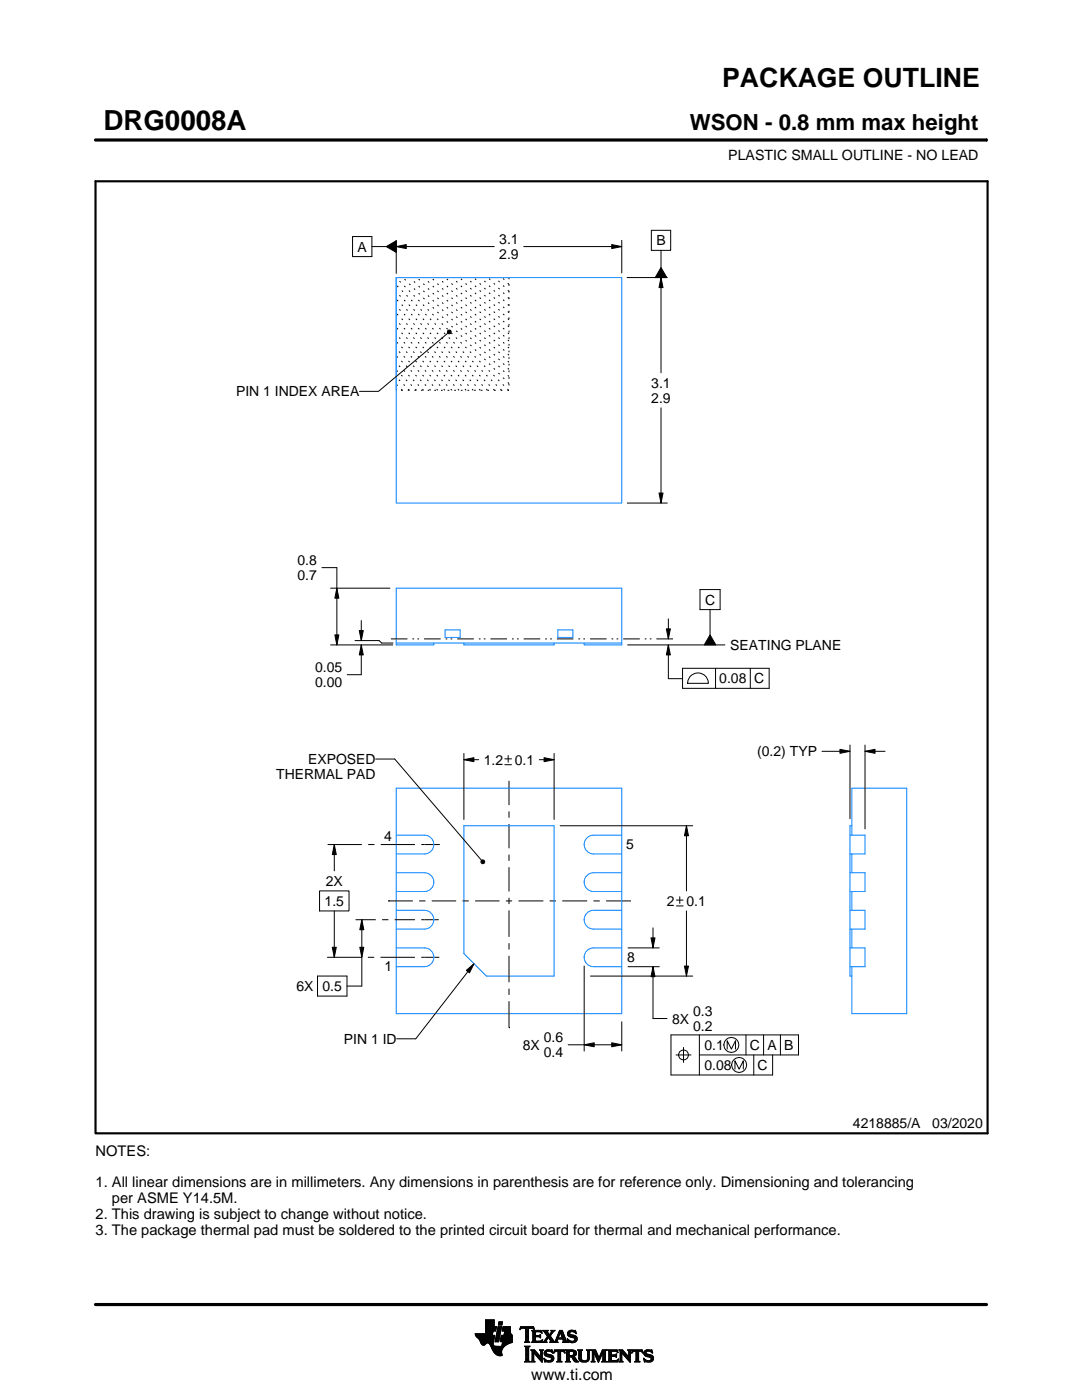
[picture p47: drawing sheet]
<svg xmlns="http://www.w3.org/2000/svg" width="216mm" height="279mm" viewBox="0 0 216 279" stroke-linecap="round" stroke-linejoin="round" font-family="sans-serif">
<defs><g id="words">
<text font-size="5.5" x="20.6" y="26">DRG0008A</text>
<text font-size="5.3" x="144.1" y="17.4">PACKAGE OUTLINE</text>
<text font-size="4.4" x="137.7" y="26">WSON - 0.8 mm max height</text>
<text font-size="3.2" x="106" y="275.3">www.ti.com</text>
<g font-size="2.9">
<text x="19.1" y="230.7">NOTES:</text>
<text x="19.1" y="237">1. All linear dimensions are in millimeters. Any dimensions in parenthesis are for reference only. Dimensioning and tolerancing</text>
<text x="19.1" y="243.3">2. This drawing is subject to change without notice.</text>
<text x="22.3" y="240.1">per ASME Y14.5M.</text>
<text x="19.1" y="246.4">3. The package thermal pad must be soldered to the printed circuit board for thermal and mechanical performance.</text>
</g>
<g font-size="2.8">
<text x="145.3" y="32">PLASTIC SMALL OUTLINE - NO LEAD</text>
<text x="71.3" y="50.2">A</text>
<text x="99.6" y="48.7">3.1</text>
<text x="99.6" y="51.7">2.9</text>
<text x="131" y="49">B</text>
<text x="130" y="77.4">3.1</text>
<text x="47.1" y="79.1">PIN 1 INDEX AREA</text>
<text x="130" y="80.4">2.9</text>
<text x="59.4" y="112.8">0.8</text>
<text x="59.4" y="115.8">0.7</text>
<text x="140.7" y="120.7">C</text>
<text x="145.7" y="129.7">SEATING PLANE</text>
<text x="62.9" y="134.2">0.05</text>
<text x="62.9" y="137.2">0.00</text>
<text x="143.5" y="136.4">0.08 C</text>
<text x="55.1" y="155.5">THERMAL PAD</text>
<text x="61.5" y="152.5">EXPOSED</text>
<text x="96.5" y="152.6">1.2</text>
<text x="102.7" y="152.6">0.1</text>
<text x="151.1" y="150.9">(0.2) TYP</text>
<text x="76.6" y="167.8">4</text>
<text x="124.9" y="169.5">5</text>
<text x="65" y="176.8">2X</text>
<text x="64.8" y="180.8">1.5</text>
<text x="133.1" y="180.8">2</text>
<text x="137" y="180.8">0.1</text>
<text x="59.2" y="197.8">6X 0.5</text>
<text x="76.7" y="193.7">1</text>
<text x="125.1" y="192">8</text>
<text x="138.3" y="202.8">0.3</text>
<text x="68.6" y="208.3">PIN 1 ID</text>
<text x="104.3" y="209.5">8X</text>
<text x="108.5" y="208">0.6</text>
<text x="134.1" y="204.3">8X</text>
<text x="138.3" y="205.8">0.2</text>
<text x="140.6" y="209.5">0.1</text>
<text x="149.6" y="209.5">C A B</text>
<text x="108.5" y="211">0.4</text>
<text x="140.6" y="213.5">0.08</text>
<text x="151.2" y="213.5">C</text>
<text x="170.2" y="225.2">4218885/A</text>
<text x="186" y="225.2">03/2020</text>
</g>
<text font-size=".3" x="106.9" y="28">SCALE 5.000</text>
</g></defs>
<g fill="none" stroke="#0080ff" stroke-width=".2">
<path d="M79.1 55.4h22.5M79.1 55.4h45v45h-45zM79.1 55.4v22.5M79.1 128.3h45M86.6 128.3v.4h-7.5v-11.3h45v11.3h-7.5v-.4M88.8 125.7h3v1.5h-3zM92.6 128.3v.4h18v-.4M111.3 125.7h3v1.5h-3zM79.1 157.3h45v45h-45zM79.1 166.7h5.6a1.88 1.88 0 0 1 1.9 1.8 1.88 1.88 0 0 1-1.9 1.9h-5.6M79.1 174.2h5.6a1.88 1.88 0 0 1 1.9 1.8 1.88 1.88 0 0 1-1.9 1.9h-5.6M92.6 164.8h18v30h-13.5l-4.5-4.5z"/>
<path d="M124.1 166.7h-5.7a1.88 1.88 0 0 0-1.8 1.8 1.88 1.88 0 0 0 1.8 1.9h5.7M124.1 174.2h-5.7a1.88 1.88 0 0 0-1.8 1.8 1.88 1.88 0 0 0 1.8 1.9h5.7M169.6 174.2h3v3.7h-3M169.6 166.7h3v3.7h-3M170 166.7v-9.4h10.9v45h-10.9v-9.4M170 164.8h-.4v30h.4M170 170.4v3.8M170 177.9v3.8M79.1 181.7h5.6a1.88 1.88 0 0 1 1.9 1.8 1.88 1.88 0 0 1-1.9 1.9h-5.6M79.1 189.2h5.6a1.88 1.88 0 0 1 1.9 1.8 1.88 1.88 0 0 1-1.9 1.9h-5.6M124.1 181.7h-5.7a1.88 1.88 0 0 0-1.8 1.8 1.88 1.88 0 0 0 1.8 1.9h5.7M124.1 189.2h-5.7a1.88 1.88 0 0 0-1.8 1.8 1.88 1.88 0 0 0 1.8 1.9h5.7"/>
<path d="M169.6 189.2h3v3.7h-3M169.6 181.7h3v3.7h-3M170 185.4v3.8"/>
</g>
<g fill="none" stroke="#000" stroke-width=".2" stroke-dasharray=".3 1" stroke-linecap="butt">
<path d="M101.6 55.4v22.5M101.6 59.6l-4.2-4.2M101.6 58.2l-2.8-2.8M101.6 56.7l-1.4-1.3M80.3 77.9l-1.2-1.2M81.7 77.9l-2.6-2.6M83.1 77.9l-4-4.1M84.5 77.9l-5.4-5.5M85.9 77.9l-6.8-6.9M87.4 77.9l-8.3-8.3M88.8 77.9l-9.7-9.7M90.2 77.9l-11.1-11.1"/>
<path d="M91.6 77.9l-12.5-12.5M93 77.9l-13.9-14M94.4 77.9l-15.3-15.4M95.8 77.9l-16.7-16.8M97.3 77.9l-18.2-18.2M98.7 77.9l-19.6-19.6M100.1 77.9l-21-21M101.5 77.9l-22.4-22.4M101.6 76.5l-21.2-21.1M101.6 75.1l-19.8-19.7M101.6 73.7l-18.4-18.3M101.6 72.3l-16.9-16.9"/>
<path d="M101.6 70.9l-15.5-15.5M101.6 69.5l-14.1-14.1M101.6 68.1l-12.7-12.7M101.6 66.6l-11.3-11.2M101.6 65.2l-9.9-9.8M101.6 63.8l-8.5-8.4M101.6 62.4l-7-7M101.6 61l-5.6-5.6M101.6 77.9h-22.5"/>
</g>
<g fill="none" stroke="#000" stroke-width=".2">
<path d="M19.1 27.9h177.7M196.8 27.7v.5M70.3 47.2h3.9v4h-3.9zM74.2 49.2h2.9M77.1 49.2l2-1.1v2.3zM79.1 49.2l2-.4v.8zM79.1 48v6.6M79.1 49.2h19.5M104.5 49.2h19.6M122.1 48.8l2 .4-2 .4zM124.1 48v6.5M125.1 55.4h8"/>
<path d="M130 46h3.8v4h-3.8zM131.9 55.4l.4 2h-.8zM131.9 50v3.4M131.9 55.4v19M131.9 53.4l1.2 2h-2.4zM89.3 66.1l.3-.2h.3l.2 .3-.2 .4h-.3l-.3-.2zM89.3 66.5l-13.8 11.6h-3.8M131.5 98.4h.8l-.4 2zM131.9 81.4v19M64.2 113.3h3v15.4M66 117.4h11.8M67.2 117.4l.4 2h-.8z"/>
<path d="M125.2 100.4h7.9M139.7 117.7h4v4h-4zM66 128.7h12.4M66.8 126.7h.8l-.4 2zM70.8 127.8h4.9l.5 .5h2.2M71.7 125.8h.8l-.4 2zM72.1 128.7l.4 2h-.8zM72.1 123.8v4M72.1 128.7v6h-2.8M125.2 128.7h19.4M133 125.5h.8l-.4 2zM133.4 128.7l.4 2h-.8z"/>
<path d="M133.4 128.7v6.7h2.8M133.4 123.5v4M136.2 133.4h17.3v4h-17.3zM137.6 135.1a2.08 2.08 0 0 1 2.3-.7 2.08 2.08 0 0 1 1.5 2h-4.2l.1-.6zM141.7 121.7v5M141.7 126.7l1.1 2h-2.3zM142.8 133.4v4M149.7 133.4v4M75 151.5h3.8l17.3 20.2M92.6 151.6l2-.4v.8zM92.6 150.4v13.1M92.6 151.6h2.9"/>
<path d="M100.7 151.4h1.4M100.7 152.6h1.4M101.4 150.8v1.3M101.6 155.8v4.9M107.6 151.6h3M108.6 151.2l2 .4-2 .4zM110.6 150.4v13.1M164 149.9h5.6M167.6 149.5l2 .4-2 .4zM169.6 148.7v14.7M172.6 149.9l2-.4v.8zM172.6 148.7v16.7"/>
<path d="M172.6 149.9h4M63.8 177.8h5.8v4h-5.8zM65.4 168.5h6.8M66.7 168.5l.4 2h-.8zM66.7 168.5v5.3M73.5 168.5h1.2M76 168.5h6.8M77.5 179.8h.1M77.5 179.8h4.9M83.6 179.8h1.3M84.1 168.5h3.7M86.2 179.8h4.8"/>
<path d="M92.3 179.8h1.2M94.8 179.8h4.9M96 171.8l.3-.2 .3 .1 .1 .3-.1 .3-.3 .1-.3-.2zM100.9 179.8h1.3M101.6 161.9v1.3M101.6 164.4v4.9M101.6 170.6v1.2M101.6 173.1v4.8M101.6 179.2v1.2M103.5 179.8h4.9M109.7 179.8h1.2M111.8 164.8h26.4"/>
<path d="M112.2 179.8h5M118.4 179.8h1.3M120.9 179.8h5M135 179.6h1.3M135.6 179v1.3M137 164.8l.4 2h-.8zM137 164.8v13M63.4 194.8h5.8v4h-5.8zM65.3 191h6.9M66.3 189h.8l-.4 2zM66.7 181.8v9.2M70.9 183.5h4.1"/>
<path d="M71.8 189h.8l-.4 2zM72.2 183.5l.4 2h-.8zM72.2 183.5v13.3h-3M73.4 191h1.3M75.9 191h6.9M76.2 183.5h1.3M78.8 183.5h4M84.1 191h3.6M84.1 183.5h3.5M93 193.7l1.6-1.4-.9 1.8zM94.6 192.3l-11.6 15h-3.8M101.6 181.7v5.3"/>
<path d="M101.6 188.2v1.3M101.6 190.8v5.2M101.6 197.3v1.3M101.6 199.8v5.3M116.6 192.8v17M117.8 194.8h20.4M125.3 192.9h6.2M125.3 189.2h6.2M129.9 187.2h.8l-.4 2zM130.3 192.9l.4 2h-.8zM130.3 192.9v10.4h2.8M130.3 185.2v4"/>
<path d="M135 180.8h1.3M136.6 192.8h.8l-.4 2zM137 181.8v13M101.6 205.1h.1M113.4 208.5h10.7M116.6 208.5l2-.4v.8zM122.1 208.1l2 .4-2 .4zM124.1 203.9v5.9M134.9 210.5h3M136.4 209v3M139.6 210.5h19.7v-4h-25.4v8h20.3v-4M139.6 206.5v8"/>
<path d="M145.1 209.4v-1.7l.8 1.7 .9-1.7v1.7M146.7 213.4v-1.7l.8 1.7 .8-1.7v1.7M148.8 206.5v4M150.4 210.5v4M152.4 206.5v4M155.7 206.5v4M94.8 266.2h3.5M94.8 266.3h3.5M94.9 266.4h3.3M94.9 266.5h3.8l-.2 1.2M94.9 266.5h3.8M95 266.6h3.7"/>
<path d="M95 266.7h3.7M95.1 266.8h3.6M95.2 266.9h3.4M95.3 267h3.3M95.4 267.1h3.2M95.5 267.2h3.1M95.6 267.3h3M95.7 267.4h2.8M95.7 267.5h2.8M95.8 267.6h2.7M95.8 267.7h2.7M95.9 267.8h2.6"/>
<path d="M95.9 267.9h2.5M95.9 268h2.5M96 268h1.1M96 268.1h1M96.1 268.2h.8M96.1 268.3h.7M96.2 268.4h.6M96.3 268.4h.4M96.9 266.1h1.4M96.9 266h1.4M96.9 265.9h1.4M96.9 265.8h1.5"/>
<path d="M96.9 265.7h1.5M96.9 264.7l2.2 .1-.2 .9h-.5l-.2 .8M96.9 265.6h2M96.9 265.5h2M96.9 265.4h2M96.9 265.3h2.1M96.9 265.2h2.1M96.9 265.1h2.1M96.9 265h2.1M96.9 264.9h2.1M96.9 264.8h2.2M96.9 264.6h1.7"/>
<path d="M96.9 264.5h1.7M96.9 264.4h1.7M96.9 264.3h1.7M96.9 264.2h1.7M96.9 264.1h1.7M96.9 264h1.7M96.9 263.9h1.7M96.9 263.8h1.7M96.9 263.7h1.7M96.9 263.6h1.7M96.9 263.5h1.7M96.9 263.4h1.7"/>
<path d="M97.5 268h.9M97.6 268.1h.8M97.7 268.2h.7M97.7 268.3h.7M97.8 268.4h.6M97.9 268.5h.6M97.9 268.6h.7M98 268.7h1.1M98 268.8h2.6M98 268.8h2.5M98.1 268.9h2.3M98.1 269h2.3"/>
<path d="M98.1 269.1h2.2M98.2 269.2h2.1M98.2 269.2h2M98.2 269.3h2M98.3 269.4h1.9M98.3 269.5h1.8M98.4 269.6h1.7M98.4 268v.4l.3 .2 2 .1M98.5 269.7h1.6M98.5 267.7l-.1 .3M98.5 269.8h1.6M98.6 269.9h1.5"/>
<path d="M98.6 264.8v-1.4h-1.7v2.8h-2.1l.1 .3 .8 .9 .6 1h.4l.5-.4 .4 .1 1 1.8 .8 .6h.8l-.1-1.1 .8-.9M98.6 270h1.5M98.7 270h1.4M98.8 270.1h1.3M98.8 267.7h.7M98.8 267.6h.7M98.8 267.5h.7M98.9 270.2h1.2M98.9 267.4h.7M98.9 267.3h.7M98.9 267.2h.7M98.9 267.1h.7"/>
<path d="M98.9 267h.7M98.9 270.3h1.3M99 266.9h.6M99 266.9h.7M99 266.8h.7M99 266.7h.7M99 266.6h.7M99 266.5h.7M99.1 270.4h1.1M99.1 266.4h.7M99.1 266.3h.7M99.1 266.2h.7"/>
<path d="M99.1 266.1h.7M99.1 266h.7M99.2 265.9h.7M99.2 265.8h.7M99.2 270.4h1M99.2 265.7h.7M99.2 265.6h.7M99.2 265.5h.7M99.3 265.4h.6M99.3 265.4h.7M99.3 265.3h.7M99.3 265.2h.7"/>
<path d="M99.3 265.1h.7M99.3 265h.7M99.4 270.5h.8M99.4 264.9h.7M99.4 264.8h.7M99.4 264.8h.7l-.6 3h-.7zM99.4 264.5l.2-.7h.7l-.2 .7h-.7M99.5 264.4h.6M99.5 264.3h.7M99.5 264.2h.7M99.5 264.1h.7M99.5 264h.7"/>
<path d="M99.5 263.9h.7M99.6 263.8h.7M99.8 270.6h.1M99.8 267.7h2.4M99.8 267.6h2.4M99.8 267.5h2.4M99.9 267.4h2.3M99.9 267.3h2.3M99.9 267.2h2.3M99.9 267.1h2.3M99.9 267h2.3M99.9 266.9h2.3"/>
<path d="M100 266.9h2.2M100 266.8h2.2M100 266.7h2.2M100 266.6h2.2M100 266.5h2.2M100.1 268.6h.7M100.2 268.5h.7M100.2 268.4h.8M100.2 268.4h.9M100.2 268.3h1M100.2 268.2h1.2M100.2 265.6h1.6"/>
<path d="M100.2 268.1h1.4M100.2 265.5h1.6M100.2 268h1.6M100.3 265.4h1.5M100.3 268h1.7M100.3 267.9h1.9M100.3 265.3h1.5M100.3 267.8h1.9M100.3 265.2h1.5M100.3 265.1h1.5M100.3 265h1.5M100.4 264.9h1.4"/>
<path d="M100.4 264.8h1.4M100.6 266.5l.1-.8h-.5l.2-.9h1.4l.1 1.1 .3 .6v1.4l-1.3 .6M100.6 266.4h1.5M100.6 266.3h1.4M100.6 266.2h1.4M100.6 266.1h1.3M100.7 266h1.2M100.7 265.9h1.2M100.7 265.8h1.1M100.7 265.7h1.1M102.2 266.5h-2.2l-.2 1.1 .1 .2h.4l-.2 .9M103.7 265.3h.1"/>
<path d="M103.8 265.2h.2M103.8 265h2.8M103.8 264.9h2.7M103.9 264.8h2.6M104.7 267.8h1M104.7 271.8h1.1M104.7 268.7h1M104.8 267.7h.7M104.8 271.7h.8M104.9 265.2h.6M104.9 268.9h.6M104.9 267.6h.6"/>
<path d="M104.9 267.5l-.2 .3M104.9 267.5h.6M104.9 267.4h.6M104.9 267.3h.6M104.9 267.2h.6M104.9 267.1h.6M104.9 267h.6M104.9 266.8h.6M104.9 266.7h.6M104.9 266.6h.6M104.9 266.5h.6M104.9 266.4h.6"/>
<path d="M104.9 266.3h.6M104.9 266.2h.6M104.9 266.1h.6M104.9 265.9h.6M104.9 265.8h.6M104.9 265.7h.6M104.9 265.6h.6M104.9 265.5h.6M104.9 265.4h.6M104.9 265.3h.6M104.9 271.5h.6M104.9 269h.6"/>
<path d="M104.9 271.4h.6M104.9 271.4v-2.4l-.2-.4h1.1l-.3 .4v2.4M104.9 271.4l-.2 .4h1.1l-.3-.4M104.9 271.3h.6M104.9 271.2h.6M104.9 271.1h.6M104.9 271h.6M104.9 270.9h.6M104.9 270.8h.6M104.9 270.6h.6M104.9 270.5h.6M104.9 270.4h.6"/>
<path d="M104.9 270.3h.6M104.9 270.2h.6M104.9 270.1h.6M104.9 270h.6M104.9 269.9h.6M104.9 269.8h.6M104.9 269.6h.6M104.9 269.5h.6M104.9 269.4h.6M104.9 269.3h.6M104.9 269.2h.6M104.9 269.1h.6"/>
<path d="M105.5 267.5l.2 .3M105.5 267.5v-2.3l.7-.1 .4 .3-.1-.6h-2.6l-.1 .6 .4-.3 .7 .1v2.3M105.7 267.8h-1M105.9 271.8h.8M105.9 269.4h.8M106.1 269.5h.7M106.1 267.8h2M106.1 271.7h.5M106.2 269.6h.7M106.2 271.5h.3M106.2 265.6h1.8M106.2 269.8h.8"/>
<path d="M106.2 271.4h.3M106.2 271.4l-.3 .4h.8l-.2-.4M106.2 271.3h.3M106.2 271.2h.3M106.2 271.1h.3M106.2 271h.3M106.2 270.9h.3M106.2 270.8h.3M106.2 270.6h.3M106.2 270.5h.3M106.2 270.4h.3M106.2 270.3h.3"/>
<path d="M106.2 270.2h.3M106.2 270.1h.3M106.2 270h1M106.2 269.9h.9M106.2 269.8v1.6M106.2 269.8l-.3-.4h.8l1.2 1.4M106.3 267.7h1.8M106.3 265.7h1.8M106.3 267.6h.6M106.3 265.8h.6M106.3 267.5l-.2 .3M106.3 267.5h.5"/>
<path d="M106.3 267.4h.5M106.3 267.3h.5M106.3 267.2h.5M106.3 267.1h.5M106.3 267h.5M106.3 266.8h.5M106.3 266.7h1.6M106.3 266.6h1.6M106.3 266.5h.5M106.3 266.4h.5M106.3 266.3h.5M106.3 266.2h.5"/>
<path d="M106.3 266.1h.5M106.3 265.9h.5M106.4 265.2h.2M106.5 270h.1M106.5 270v1.4M106.5 265.3h.1M106.6 270.1h.7M106.7 270.2h.7M106.8 270.3h.7M106.8 265.9l.2-.1h.6l.6 .2-.2-.5h-1.9l.2 .3v1.7M106.8 265.9v.6h.8l.3-.2v.7M106.9 270.4h.7"/>
<path d="M107 270.5h.7M107.1 270.6h.7M107.2 270.8h1M107.3 270.9h.9M107.4 271h.8M107.5 271.1h.7M107.6 271.2h.6M107.6 266.5h.3M107.7 271.3h.5M107.7 269.4h.7M107.7 266.8h.2M107.7 267.6h.5"/>
<path d="M107.8 266.4h.1M107.8 271.4h.4M107.8 267h.1M107.8 265.8h.3M107.8 269.5h.5M107.9 271.5h.3M107.9 269.6h.3M107.9 267l-.3-.2h-.8l.1 .8h.9l.5-.2M107.9 269.8h.3M107.9 270.6h.3M107.9 270.5h.3M107.9 270.4h.3"/>
<path d="M107.9 270.3h.3M107.9 270.2h.3M107.9 270.1h.3M107.9 270h.3M107.9 269.9h.3M107.9 269.8v1M107.9 269.8l-.2-.4h.7l-.2 .4M108 271.7h.2M108 265.9h.1M108 267.5h.2M108.1 271.8h.1M108.1 266.1h.1"/>
<path d="M108.2 267.4h.1M108.2 269.8v2.1l-1.7-1.9M108.2 267.8h.9M108.3 267.4l-.2 .5-2-.1M108.3 265.6h1M108.5 267.7h.5M108.5 271.1l.8 .4h.5l.2-.2-.1-.3-1-.4-.3-.3 .1-.7 .8-.2 .5 .1 .2-.1 .1 .6-.9-.3-.3 .1-.1 .3 1.3 .4 .2 .6M108.5 271.1h.1M108.5 265.7h.7M108.5 271.2h.2M108.6 271.3h.2M108.6 270.1h.4"/>
<path d="M108.6 270h.4M108.6 270.2h.6M108.6 267.6h.4M108.6 271.4h.4M108.6 269.9h.4M108.6 270.3h1M108.6 265.8h.7M108.6 271.5h.8M108.6 269.8h.5M108.7 271.7h1.5M108.7 270.4h1.3M108.7 267.5h.3"/>
<path d="M108.7 271.8h.1M108.7 265.9h.6M108.7 269.6h1.5M108.8 267.4h.3M108.8 270.5h1.5M108.8 266.1h.6M108.8 269.5h1.4M108.8 267.3h.4M108.9 266.2h.6M108.9 267.2h.4M108.9 266.3h.6M108.9 270.6h1.5"/>
<path d="M109 267.1h.3M109 266.4h1M109.1 271.8h.9M109.1 269.4h.7M109.1 267h.9M109.1 266.5h.8M109.1 267.8h-.9M109.2 266.8h.8M109.2 266.6h.6M109.2 266.7h.7M109.2 266.7l-.6 .9-.4 .2M109.3 270.8h1.1"/>
<path d="M109.5 267.1h.6M109.6 267.2h.6M109.7 271.5h.7M109.7 267.3h.6M109.7 267.8l.2-.1-.5-.8-.4 .8 .1 .1M109.7 267.8h1.6M109.7 266.3h.4M109.7 267.4h.6M109.8 270.9h.7M109.8 266.2h.3M109.8 266.6l.9 1.2 1-2.3h.5l.8 2.1 .3 .2M109.8 267.5h.6"/>
<path d="M109.9 266.1h.3M109.9 269.8h.4M109.9 267.6h.6M109.9 267.7h.7M109.9 271.4h.5M109.9 265.9h.4M110 271h.5M110 265.6h.7M110 265.9l-.4 .5-.4-.6 .2-.3h-1.1l.9 1.2M110 265.9l.1-.2-.2-.2h.8l-.9 1.1M110 271.3h.5M110 265.8h.4"/>
<path d="M110 271.1h.5M110 271.2h.5M110.1 269.4h.1M110.1 265.7h.4M110.1 269.9h.2M110.2 270h.1M110.5 270h.1M110.5 269.9h.2M110.5 271.1l-.3 .6-.7 .2-.6-.2-.2 .1-.2-.7M110.5 269.8h.3M110.6 269.6h2.1M110.6 269.5h2"/>
<path d="M110.6 269.4h2M110.7 267.7h.5M110.8 267.6h.4M110.9 267.5h.3M110.9 267.4h.3M111 267.3h.3M111 267.2h1.8M111 267.1h1.8M111.1 267h.3M111.1 271.8h1M111.1 266.8h.4M111.2 266.7h.3"/>
<path d="M111.2 267.5l.1-.2h1l.1 .2M111.2 267.5v.3h.1M111.2 266.6h.3M111.3 266.5h.3M111.3 271.7h.6M111.3 266.4h.3M111.3 271.5h.6M111.3 267.8h-1.6M111.3 269.8h.6M111.4 266.3h.3M111.4 271.4h.5M111.4 271.4l-.1-1.7h-.4l-.4 .4 .2-.7h1.9l.1 .7-.4-.4h-.4v1.7"/>
<path d="M111.4 270.5h.5M111.4 270.4h.5M111.4 270.3h.5M111.4 270.2h.5M111.4 270.1h.5M111.4 270h.5M111.4 269.9h.5M111.4 271.4l-.3 .4h1l-.2-.4M111.4 271.3h.5M111.4 271.2h.5M111.4 271.1h.5M111.4 271h.5"/>
<path d="M111.4 270.9h.5M111.4 270.8h.5M111.4 270.6h.5M111.4 266.2h.3M111.4 266.1h.4M111.5 265.9h.9M111.5 265.8h.8M111.6 265.7h.7M111.6 265.6h.6M111.8 265.9l.4 1.1h-.8zM111.9 266.1h.5M111.9 266.2h.5"/>
<path d="M111.9 266.3h.6M112 266.4h.5M112 266.5h.6M112.1 266.6h.5M112.1 266.7h.6M112.1 266.8h.6M112.2 267h.5M112.2 267.8h1.1M112.3 267.3h.6M112.3 267.4h.6M112.4 267.5h.6M112.4 267.5v.3h-.2"/>
<path d="M112.4 269.8h.3M112.4 267.6h.6M112.4 267.7h.7M112.6 269.9h.1M112.6 270h.2M112.8 271.8h1M112.8 269.4h1.6M113 269.5h1.7M113 271.7h.7M113 269.6h1.9M113 271.5h.6M113 269.8h.6"/>
<path d="M113 271.4h.6M113 271.4l-.2 .4h1l-.2-.4M113 271.3h.6M113 271.2h.6M113 271.1h.6M113 271h.6M113 270.9h.6M113 270.8h1.5M113 270.6h1.6M113 270.5h1.8M113 270.4h.6M113 270.3h.6"/>
<path d="M113 270.2h.6M113 270.1h.6M113 270h.6M113 269.9h.6M113 269.8v1.6M113 269.8l-.2-.4h1.5l.5 .2 .2 .3v.4l-.2 .3-.4 .1M113.2 267.3h.2M113.2 267.4h.3M113.2 266.2h.5M113.2 266.3h.6M113.2 266.1h.5M113.3 267.5h.3"/>
<path d="M113.3 267.8h-1.1M113.3 266.4h.9M113.3 265.9h.4M113.3 267.6h.6M113.3 266.5h1.3M113.3 267.7h1.6M113.3 265.8h.5M113.3 267.8h.2M113.4 266.6h1.5M113.4 265.7h1.5M113.4 265.7l.5-.2 .7 .1 .2-.1 .1 .7-.7-.4h-.4l-.1 .3 .1 .2 .9 .2 .4 .3 .1 .5-.3 .5-.6 .2-.7-.2-.2 .1-.2-.7 .9 .5 .4-.1 .2-.3-.1-.3-1.2-.4-.2-.5zM113.5 266.7h1.5"/>
<path d="M113.5 265.6h1.4M113.6 271.4v-.6h.4l.7 .9 .8 .1M113.6 269.9l.1-.2 .7 .2v.4l-.4 .2M113.6 269.9v.6M113.7 267.8h1.1M113.8 266.8h1.3M113.8 265.5h.6M114 268h.4M114.1 270.9h.6M114.2 271h.6M114.2 271.1h.7M114.3 271.2h.6"/>
<path d="M114.3 267h.8M114.3 269.8h.7M114.3 270.4h.6M114.4 271.3h.6M114.4 270.7l1.1 1.1M114.4 270.7h.1M114.4 271.4h.7M114.4 269.9h.6M114.4 270.3h.6M114.5 267.6h.5M114.5 270.2h.5M114.5 270h.5"/>
<path d="M114.5 265.8h.4M114.5 270.1h.5M114.5 271.5h.7M114.6 271.7h.7M114.6 267.1h.6M114.6 267.5h.5M114.7 267.2h.5M114.7 267.4h.5M114.7 265.9h.3M114.7 267.3h.5M114.7 271.8h.8M114.8 266.1h.2"/>
<path d="M114.9 266.2h.1M115.3 269.4h.9M115.4 269.5h.7M115.5 269.6h.5M115.5 269.8h.5M115.5 269.8v1.4l.4 .5 .6 .2 .6-.1 .4-.3 .1-.5M115.5 271h.5M115.5 270.9h.5M115.5 270.8h.5M115.5 270.6h.5M115.5 270.5h.5M115.5 270.4h.5"/>
<path d="M115.5 270.3h.5M115.5 270.2h.5M115.5 270.1h.5M115.5 270h.5M115.5 269.9h.5M115.5 269.8l-.2-.4h.9l-.2 .4M115.5 271.1h.5M115.5 271.2h.5M115.5 271.3h.6M115.6 271.4h.6M115.7 271.5h.8M115.8 271.7h1.5"/>
<path d="M116 271l.2 .4 .4 .2 .5-.2 .2-.4M116 269.8v1.2M116 271.8h1.1M116.8 271.5h.6M117 269.4h.8M117.1 271.4h.4M117.2 269.5h.5M117.2 271.3h.4M117.2 269.6h.4M117.2 271.2h.4M117.2 271.1h.4M117.3 269.8h.3"/>
<path d="M117.3 271h.3M117.3 270.9h.3M117.3 270.8h.3M117.3 270.6h.3M117.3 270.5h.3M117.3 270.4h.3M117.3 270.3h.3M117.3 270.2h.3M117.3 270.1h.3M117.3 270h.3M117.3 269.9h.3M117.6 269.8l.2-.4h-.8l.2 .3 .1 1.3"/>
<path d="M117.6 269.8v1.2M118 271.8h.7M118 269.4h.8M118.1 269.5h.8M118.1 271.7h.5M118.2 269.6h.7M118.2 271.5h.3M118.2 269.8h.8M118.2 271.4h.3M118.2 269.8l-.2-.4h.8l.7 1.6 .7-1.6h.9l-.3 .4M118.2 271.4l-.2 .4h.7l-.2-.4M118.2 271.3h.3"/>
<path d="M118.2 271.2h.3M118.2 271.1h.3M118.2 271h.3M118.2 270.9h.3M118.2 270.8h.3M118.2 270.6h.3M118.2 270.5h.3M118.2 270.4h.3M118.2 270.3h.3M118.2 270.2h.3M118.2 270.1h.3M118.2 270h.9"/>
<path d="M118.2 269.9h.8M118.2 269.8v1.6M118.6 270.1h.5M118.6 270.2h.6M118.7 270.3h.5M118.7 270.4h.6M118.8 270.5h.5M118.8 270.6h.6M118.9 270.8h.5M118.9 270.9h.6M119 271h.8M119 271.1h.8"/>
<path d="M119.1 271.2h.6M119.1 271.3h.6M119.2 271.4h.4M119.2 271.5h.4M119.3 271.7h.2M119.3 271.8h.2M119.6 270.9h.3M119.6 270.8h.3M119.7 270.6h.3M119.7 270.5h.3M119.8 270.4h.3M119.8 270.3h.3"/>
<path d="M119.9 270.2h.3M119.9 270.1h.3M120 270h.8M120 269.9h.8M120 269.8h.8M120.1 271.8h1M120.1 269.6h.7M120.1 269.5h.8M120.2 269.4h.9M120.2 271.7h.7M120.3 271.5h.5M120.3 271.4h.5"/>
<path d="M120.3 271.4l-.2 .4h1l-.3-.4M120.3 271.4v-1.5l-.9 2-.9-2v1.5M120.3 271.3h.5M120.3 271.2h.5M120.3 271.1h.5M120.3 271h.5M120.3 270.9h.5M120.3 270.8h.5M120.3 270.6h.5M120.3 270.5h.5M120.3 270.4h.5M120.3 270.3h.5"/>
<path d="M120.3 270.2h.5M120.3 270.1h.5M120.8 269.8v1.6M121.2 271.8h2M121.2 269.4h1.9M121.4 269.5h1.8M121.4 271.7h1.9M121.5 269.6h1.7M121.5 271.5h1.8M121.5 269.8h.5M121.5 271.4h.5M121.5 269.8l-.3-.4h1.9l.2 .6"/>
<path d="M121.5 269.9h.5M121.5 269.8v1.6M121.5 271.3h.5M121.5 271.2h.5M121.5 271.1h.5M121.5 271h.5M121.5 270.9h.5M121.5 270.8h.5M121.5 270.6h1.5M121.5 270.5h1.5M121.5 270.4h1.5M121.5 270.3h.5"/>
<path d="M121.5 270.2h.5M121.5 270.1h.5M121.5 270h.5M122.6 270.4l.4-.2v.7l-.2-.2h-.8v.8h.2M122.9 270.8h.1M122.9 270.3h.1M123 269.8h.3M123.1 271.4h.3M123.2 269.9h.1M123.3 270h.1M123.3 270l-.4-.3h-.8l-.1 .7M123.3 271.3h.1"/>
<path d="M123.4 271.2h.1M123.4 271.2l-.2 .6h-2l.3-.4M123.4 271.2l-.3 .3h-.4M123.5 271.8h.8M123.5 269.4h.7M123.6 269.5h.7M123.7 271.7h.5M123.7 269.6h.7M123.7 271.5h.4M123.7 269.8h.8M123.7 271.4h.4M123.7 271.4l-.2 .4h.8l-.2-.4"/>
<path d="M123.7 271.3h.4M123.7 271.2h.4M123.7 271.1h.4M123.7 271h.4M123.7 270.9h.4M123.7 270.8h.4M123.7 270.6h.4M123.7 270.5h.4M123.7 270.4h.4M123.7 270.3h.4M123.7 270.2h.4M123.7 270.1h.4"/>
<path d="M123.7 270h1M123.7 269.9h.9M123.7 269.8v1.6M123.7 269.8l-.2-.4h.7l1.2 1.4 .1-1M124.1 270v1.4M124.1 270h.1M124.2 270.1h.6M124.2 270.2h.7M124.3 270.3h.7M124.4 270.4h.7M124.5 270.5h.7M124.6 270.6h.7"/>
<path d="M124.7 270.8h1.1M124.8 270.9h1M124.9 271h.9M125 271.1h.8M125.1 271.2h.7M125.2 271.3h.6M125.2 269.4h.8M125.3 271.4h.5M125.4 269.5h.5M125.4 271.5h.4M125.4 269.6h.4M125.5 269.8h.3"/>
<path d="M125.5 269.8l-.3-.4h.8l-.2 .4M125.5 270.4h.3M125.5 270.3h.3M125.5 270.2h.3M125.5 270.1h.3M125.5 270h.3M125.5 269.9h.3M125.5 270.6h.3M125.5 270.5h.3M125.5 271.7h.3M125.6 271.8h.2M125.8 269.8v2.1l-1.7-1.9"/>
<path d="M126 270h.1M126.1 269.9h.1M126.1 269.8h.3M126.1 269.6h2.1M126.2 269.5h2M126.2 269.4h2M126.6 271.8h1.1M126.9 271.7h.6M126.9 271.5h.5M126.9 269.8h.5M126.9 271.4h.5M126.9 271.4v-1.7h-.5l-.3 .4 .1-.7h1.9l.2 .7-.4-.4h-.5v1.7"/>
<path d="M126.9 270.5h.5M126.9 270.4h.5M126.9 270.3h.5M126.9 270.2h.5M126.9 270.1h.5M126.9 270h.5M126.9 269.9h.5M126.9 271.4l-.3 .4h1.1l-.3-.4M126.9 271.3h.5M126.9 271.2h.5M126.9 271.1h.5M126.9 271h.5"/>
<path d="M126.9 270.9h.5M126.9 270.8h.5M126.9 270.6h.5M128 269.8h.3M128.1 269.9h.2M128.2 270h.1M128.4 271.1h.1M128.4 271.2h.2M128.5 271.3h.2M128.5 270.1h.4M128.5 270h.4M128.5 270.2h.6"/>
<path d="M128.5 271.4h.4M128.5 269.9h.4M128.5 270.3h1M128.5 271.5h.8M128.5 269.8h.5M128.6 271.7h1.5M128.6 270.4h1.3M128.6 271.8h.1M128.6 269.6h1.5M128.7 270.5h1.5M128.7 269.5h1.4M128.8 270.6h1.5"/>
<path d="M128.9 271.8h1M129 269.4h.7M129.1 270.8l-.6-.4 .1-.7 .5-.3 .8 .1 .2-.1 .1 .7-.8-.4-.4 .1-.1 .2 1.3 .5 .2 .6M129.1 270.8l.8 .2v.4l-.7 .1-.8-.4M129.2 270.8h1.1M129.6 271.5h.7M129.6 270.9h.8M129.8 269.8h.4M129.8 271.4h.5M129.9 271h.5M129.9 271.3h.5M129.9 271.1h.5"/>
<path d="M129.9 271.2h.5M129.9 269.4h.2M130 269.9h.2M130.1 270h.1M130.4 271.1l-.3 .6-.7 .2-.6-.2-.2 .1-.2-.7"/>
<circle cx="136.4" cy="210.5" r=".99"/>
<circle cx="145.9" cy="208.5" r="1.49"/>
<circle cx="147.5" cy="212.5" r="1.49"/>
</g>
<g fill="#000">
<path d="M77.1 49.2l2-1.1v2.3zM79.1 49.2l2-.4v.8zM122.1 48.8l2 .4-2 .4zM131.9 55.4l.4 2h-.8zM131.9 53.4l1.2 2h-2.4zM89.3 66.1l.3-.2h.3l.2 .3-.2 .4h-.3l-.3-.2zM67.2 117.4l.4 2h-.8zM131.5 98.4h.8l-.4 2zM66.8 126.7h.8l-.4 2zM72.1 128.7l.4 2h-.8zM71.7 125.8h.8l-.4 2zM133.4 128.7l.4 2h-.8z"/>
<path d="M133 125.5h.8l-.4 2zM141.7 126.7l1.1 2h-2.3zM92.6 151.6l2-.4v.8zM108.6 151.2l2 .4-2 .4zM167.6 149.5l2 .4-2 .4zM172.6 149.9l2-.4v.8zM66.7 168.5l.4 2h-.8zM96 171.8l.3-.2 .3 .1 .1 .3-.1 .3-.3 .1-.3-.2zM137 164.8l.4 2h-.8zM66.3 189h.8l-.4 2zM72.2 183.5l.4 2h-.8zM71.8 189h.8l-.4 2z"/>
<path d="M93 193.7l1.6-1.4-.9 1.8zM130.3 192.9l.4 2h-.8zM129.9 187.2h.8l-.4 2zM136.6 192.8h.8l-.4 2zM116.6 208.5l2-.4v.8zM122.1 208.1l2 .4-2 .4z"/>
</g>
<path d="M19.1 36.2h178v190h-178z" fill="none" stroke="#000" stroke-width=".43"/>
<path d="M19 27.9h177.8M19 260.3h177.8" fill="none" stroke="#000" stroke-width=".63"/>
<path d="M134.3 127.5h-56.5" fill="none" stroke="#000" stroke-width=".2" stroke-dasharray="3.3 1 .3 .7 .3 1" stroke-linecap="butt"/>
<use href="#words"/>
</svg>
